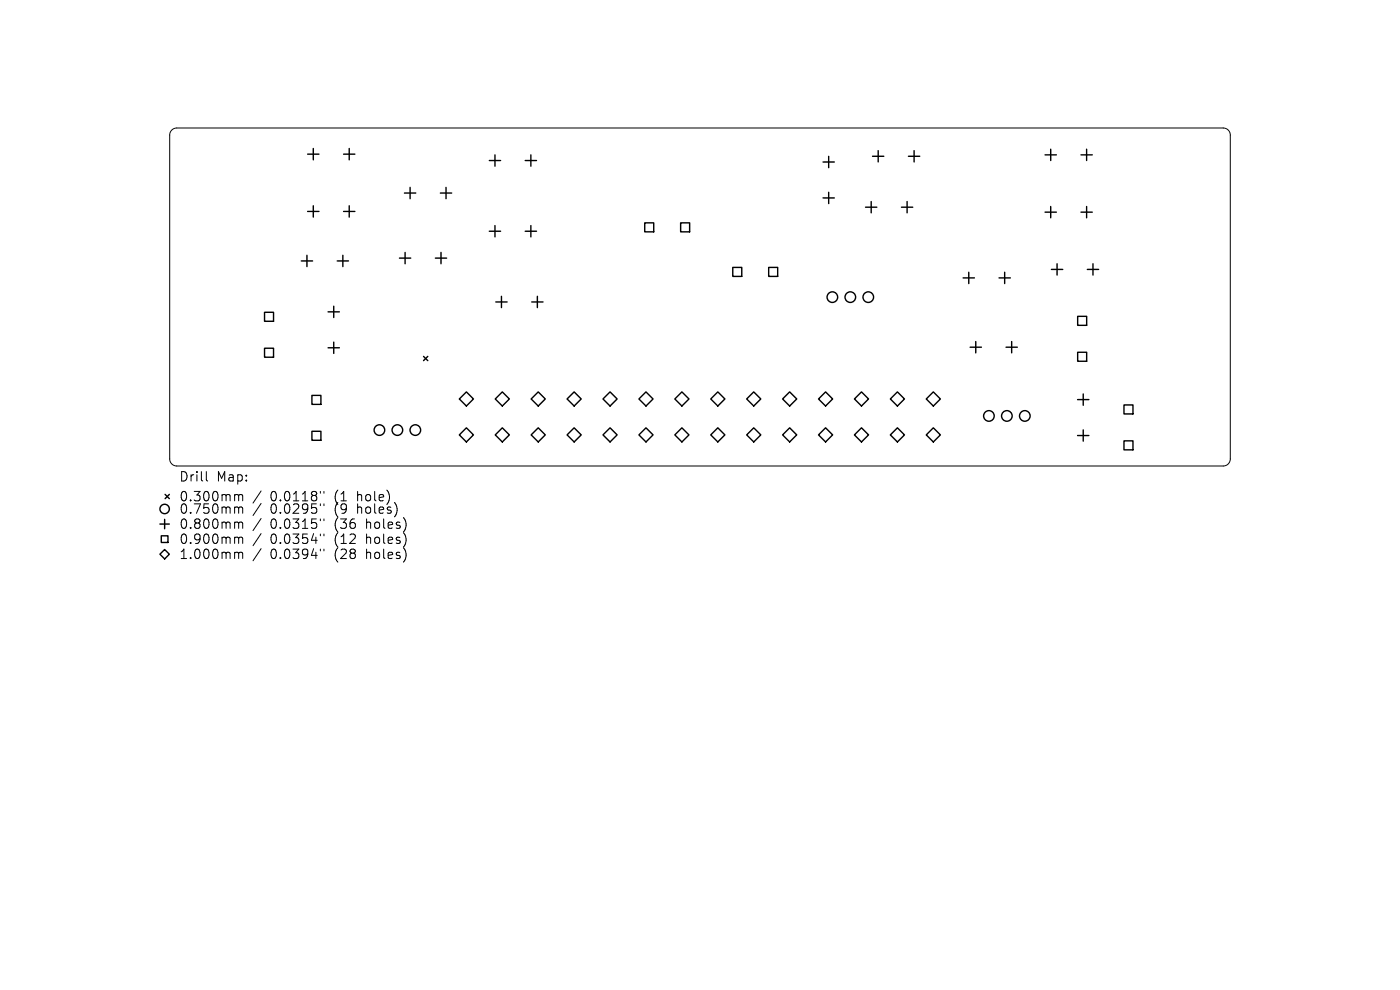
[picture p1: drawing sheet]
<svg xmlns="http://www.w3.org/2000/svg" width="297mm" height="210mm" viewBox="0 0 297 210" stroke-linecap="round" stroke-linejoin="round" font-family="sans-serif">
<defs><g id="words">
<g font-size="2.8">
<text x="37.9" y="102.4">Drill</text>
<text x="37.9" y="106.6">0.300mm</text>
<text x="45.9" y="102.4">Map:</text>
<text x="57.4" y="106.6">0.0118&quot;</text>
<text x="71.1" y="106.6">(1</text>
<text x="76.1" y="106.6">hole)</text>
<text x="37.9" y="109.3">0.750mm</text>
<text x="37.9" y="112.5">0.800mm</text>
<text x="57.4" y="109.3">0.0295&quot;</text>
<text x="57.4" y="112.5">0.0315&quot;</text>
<text x="71.1" y="109.3">(9</text>
<text x="71.1" y="112.5">(36</text>
<text x="76.1" y="109.3">holes)</text>
<text x="78" y="112.5">holes)</text>
<text x="37.9" y="115.7">0.900mm</text>
<text x="37.9" y="118.9">1.000mm</text>
<text x="57.4" y="115.7">0.0354&quot;</text>
<text x="57.4" y="118.9">0.0394&quot;</text>
<text x="71.1" y="115.7">(12</text>
<text x="71.1" y="118.9">(28</text>
<text x="78" y="115.7">holes)</text>
<text x="78" y="118.9">holes)</text>
</g>
</g></defs>
<g fill="none" stroke="#000" stroke-width=".21">
<path d="M36.4 27.6l.6-.4h.5h222a1.5 1.5 0 0 1 1.5 1.5v68.7a1.5 1.5 0 0 1-1.5 1.5h-222a1.5 1.5 0 0 1-1.5-1.5v-68.7l.1-.7zM43.8 100v1.8l.3 .2M50.1 104.9l.4 .1 .1 .2M50.1 107.5h.2l.3 .3M50.1 110.7l.4 .1 .1 .2M50.1 113.9l.4 .1 .1 .2M50.1 117.1l.4 .1 .1 .2M50.6 105.2l.3-.3 .5 .1 .1 1.2M50.6 105.2v1M50.6 107.8v1.1M50.6 111v1.1M50.6 114.2v1.1"/>
<path d="M50.6 117.4v1.1M50.6 107.8l.3-.3 .5 .1 .1 1.3M50.6 111l.3-.3 .5 .1 .1 1.3M50.6 114.2l.3-.3 .5 .1 .1 1.3M50.6 117.4l.3-.3 .5 .1 .1 1.3M55.4 104.1l-1.7 2.6M55.4 106.8l-1.7 2.6M55.4 110l-1.7 2.6M55.4 113.2l-1.7 2.6M55.4 116.4l-1.7 2.6M68 104.2v.4M68 106.9v.4"/>
<path d="M68 110.1v.4M68 113.3v.4M68 116.5v.4M68.7 104.2v.4M68.7 106.9v.4M68.7 110.1v.4M68.7 113.3v.4M68.7 116.5v.4"/>
</g>
<g fill="none" stroke="#000" stroke-width=".3">
<path d="M65.3 32.7h2.4M66.5 31.5v2.4M72.9 32.7h2.4M74.1 31.5v2.4M87 39.8v2.4M94.6 39.8v2.4M103.8 34.1h2.4M105 32.9v2.4M111.4 34.1h2.4M112.6 32.9v2.4M174.6 34.4h2.4M175.8 33.2v2.4"/>
<path d="M185.1 33.2h2.4M186.3 32v2.4M192.7 33.2h2.4M193.9 32v2.4M221.7 32.9h2.4M222.9 31.7v2.4M229.3 32.9h2.4M230.5 31.7v2.4M63.9 55.4h2.4M65.1 54.2v2.4M65.3 44.9h2.4M66.5 43.7v2.4"/>
<path d="M71.5 55.4h2.4M72.7 54.2v2.4M72.9 44.9h2.4M74.1 43.7v2.4M84.7 54.8h2.4M85.8 41h2.4M85.9 53.6v2.4M92.4 54.8h2.4M93.4 41h2.4M93.6 53.6v2.4M103.8 49.1h2.4M105 47.9v2.4"/>
<path d="M111.4 49.1h2.4M112.6 47.9v2.4M136.8 47.3h1.9v1.9h-1.9zM144.4 47.3h1.9v1.9h-1.9zM155.5 56.7h1.9v1.9h-1.9zM163.1 56.7h1.9v1.9h-1.9zM174.6 42h2.4M175.8 40.8v2.4M183.6 44h2.4M184.8 42.8v2.4M191.2 44h2.4M192.4 42.8v2.4"/>
<path d="M204.3 59h2.4M205.5 57.8v2.4M211.9 59h2.4M213.1 57.8v2.4M221.7 45h2.4M222.9 43.8v2.4M223.1 57.2h2.4M224.3 56v2.4M229.3 45h2.4M230.5 43.8v2.4M230.7 57.2h2.4M231.9 56v2.4"/>
<path d="M56.1 66.2h1.9v2h-1.9zM56.1 73.9h1.9v1.9h-1.9zM69.6 66.2h2.4M69.6 73.8h2.4M70.8 65v2.4M70.8 72.6v2.4M89.9 75.6l.9 .9M90.8 75.6l-.9 .9M105.2 64.1h2.4M106.4 62.9v2.4M112.8 64.1h2.4M114 62.9v2.4"/>
<path d="M205.8 73.7h2.4M207 72.5v2.4M213.4 73.7h2.4M214.6 72.5v2.4M228.6 67.1h1.9v1.9h-1.9zM228.6 74.7h1.9v1.9h-1.9zM66.2 83.9h1.9v1.9h-1.9zM66.2 91.5h1.9v1.9h-1.9zM97.4 84.6l1.5-1.5 1.5 1.5-1.5 1.5zM97.4 92.3l1.5-1.5 1.5 1.5-1.5 1.5zM105.1 84.6l1.5-1.5 1.5 1.5-1.5 1.5zM105.1 92.3l1.5-1.5 1.5 1.5-1.5 1.5z"/>
<path d="M112.7 84.6l1.5-1.5 1.5 1.5-1.5 1.5zM112.7 92.3l1.5-1.5 1.5 1.5-1.5 1.5zM120.3 84.6l1.5-1.5 1.5 1.5-1.5 1.5zM120.3 92.3l1.5-1.5 1.5 1.5-1.5 1.5zM127.9 84.6l1.5-1.5 1.5 1.5-1.5 1.5zM127.9 92.3l1.5-1.5 1.5 1.5-1.5 1.5zM135.5 84.6l1.5-1.5 1.5 1.5-1.5 1.5zM135.5 92.3l1.5-1.5 1.5 1.5-1.5 1.5zM143.2 84.6l1.5-1.5 1.5 1.5-1.5 1.5zM143.2 92.3l1.5-1.5 1.5 1.5-1.5 1.5zM150.8 84.6l1.5-1.5 1.5 1.5-1.5 1.5zM150.8 92.3l1.5-1.5 1.5 1.5-1.5 1.5z"/>
<path d="M158.4 84.6l1.5-1.5 1.5 1.5-1.5 1.5zM158.4 92.3l1.5-1.5 1.5 1.5-1.5 1.5zM166 84.6l1.5-1.5 1.5 1.5-1.5 1.5zM166 92.3l1.5-1.5 1.5 1.5-1.5 1.5zM173.6 84.6l1.5-1.5 1.5 1.5-1.5 1.5zM173.6 92.3l1.5-1.5 1.5 1.5-1.5 1.5zM181.3 84.6l1.5-1.5 1.5 1.5-1.5 1.5zM181.3 92.3l1.5-1.5 1.5 1.5-1.5 1.5zM188.9 84.6l1.5-1.5 1.5 1.5-1.5 1.5zM188.9 92.3l1.5-1.5 1.5 1.5-1.5 1.5zM196.5 84.6l1.5-1.5 1.5 1.5-1.5 1.5zM196.5 92.3l1.5-1.5 1.5 1.5-1.5 1.5z"/>
<path d="M228.6 84.8h2.4M228.6 92.4h2.4M229.8 83.6v2.4M229.8 91.2v2.4M238.4 85.9h2v1.9h-2zM238.4 93.5h2v1.9h-2zM33.9 117.6l1-1 1 1-1 1zM33.9 111.2h2M34.2 113.7h1.4v1.4h-1.4zM34.9 110.2v2M35 104.9l.9 .9M35.9 104.9l-.9 .9"/>
<circle cx="176.6" cy="63" r="1.12"/>
<circle cx="180.4" cy="63" r="1.12"/>
<circle cx="184.2" cy="63" r="1.12"/>
<circle cx="80.5" cy="91.2" r="1.12"/>
<circle cx="84.3" cy="91.2" r="1.12"/>
<circle cx="88.1" cy="91.2" r="1.12"/>
<circle cx="209.8" cy="88.2" r="1.12"/>
<circle cx="213.6" cy="88.2" r="1.12"/>
<circle cx="217.4" cy="88.2" r="1.12"/>
<circle cx="34.9" cy="108" r="1"/>
</g>
<use href="#words"/>
</svg>
